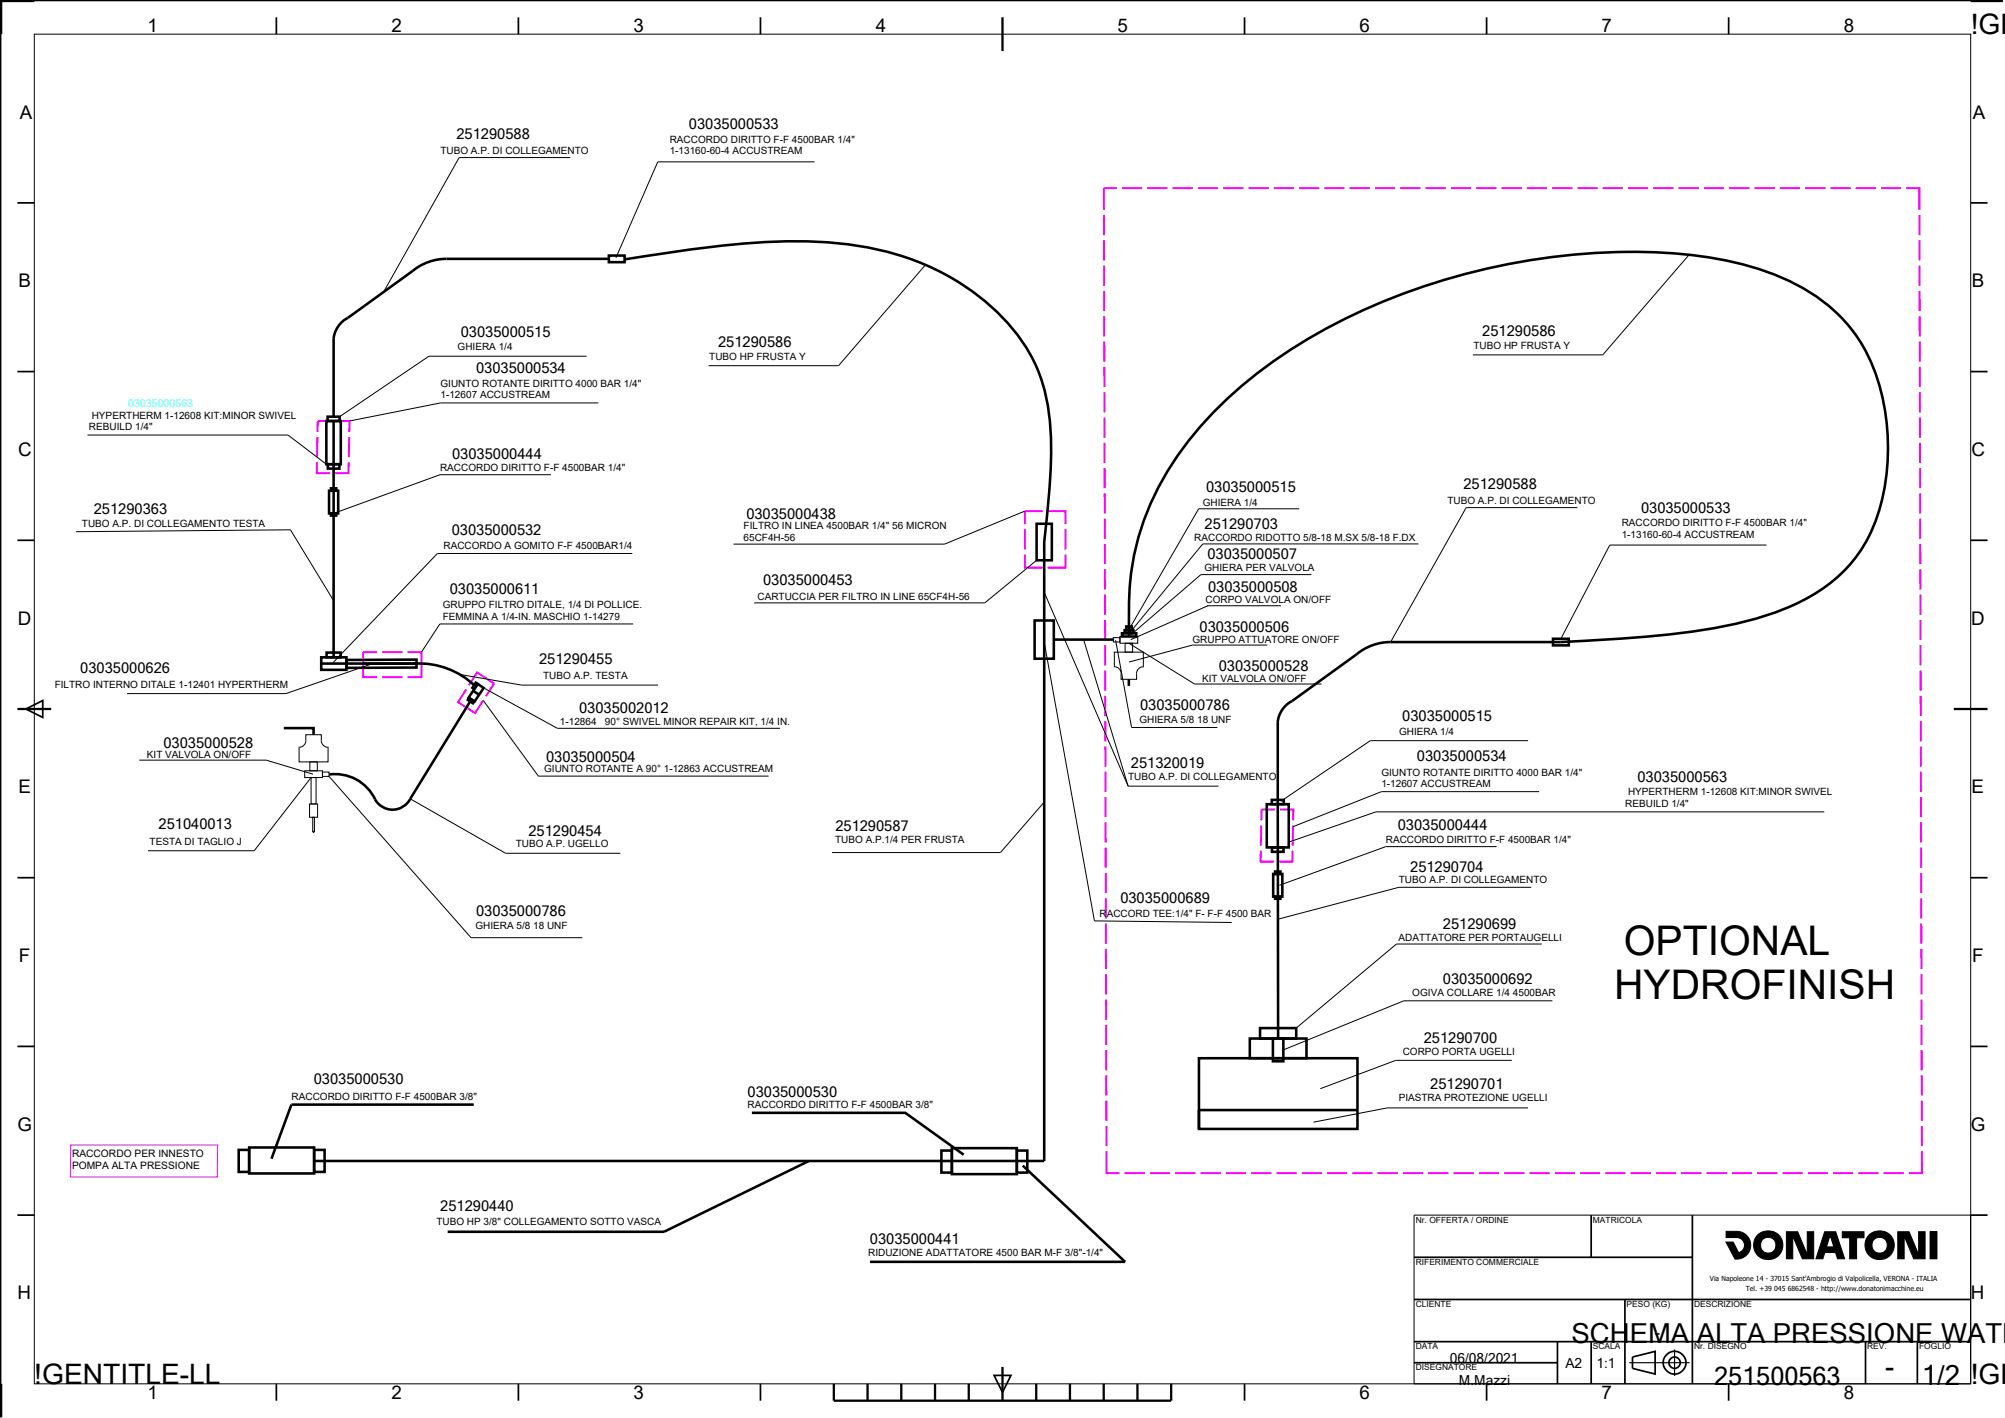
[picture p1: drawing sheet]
<svg xmlns="http://www.w3.org/2000/svg" width="297mm" height="210mm" viewBox="0 0 297 210" stroke-linecap="round" stroke-linejoin="round" font-family="sans-serif">
<defs><g id="words">
<g font-size="6">
<text x="240.5" y="141.4">OPTIONAL</text>
<text x="239.1" y="148">HYDROFINISH</text>
</g>
<g font-size="4.2">
<text x="291.9" y="5.1">!GE</text>
<text x="5.1" y="205">!GENTITLE-LL</text>
</g>
<g font-size="4.1">
<text x="232.8" y="198.9">SCHEMA ALTA PRESSIONE WATE</text>
<text x="279.2" y="203.8">-</text>
<text x="284.7" y="205.1">1/2 !GE</text>
</g>
<text font-size="3.7" x="253.9" y="205.1">251500563</text>
<g font-size="2.8">
<text x="21.8" y="4.8">1</text>
<text x="58" y="4.8">2</text>
<text x="93.8" y="4.8">3</text>
<text x="129.7" y="4.8">4</text>
<text x="165.6" y="4.8">5</text>
<text x="201.4" y="4.8">6</text>
<text x="237.2" y="4.8">7</text>
<text x="273.1" y="4.8">8</text>
<text x="2.9" y="17.6">A</text>
<text x="292.3" y="17.6">A</text>
<text x="2.7" y="42.5">B</text>
<text x="292.1" y="42.5">B</text>
<text x="2.7" y="67.5">C</text>
<text x="292.1" y="67.5">C</text>
<text x="2.7" y="92.5">D</text>
<text x="292" y="92.5">D</text>
<text x="2.7" y="117.5">E</text>
<text x="292.1" y="117.5">E</text>
<text x="2.8" y="142.5">F</text>
<text x="292.2" y="142.5">F</text>
<text x="2.6" y="167.5">G</text>
<text x="291.9" y="167.5">G</text>
<text x="2.6" y="192.5">H</text>
<text x="292" y="192.5">H</text>
<text x="21.8" y="207.2">1</text>
<text x="58" y="207.2">2</text>
<text x="93.8" y="207.2">3</text>
<text x="201.4" y="207.2">6</text>
<text x="237.2" y="207.2">7</text>
<text x="273.1" y="207.2">8</text>
</g>
<text font-size="2.4" x="245.2" y="198.1">-</text>
<g font-size="2.2">
<text x="67.6" y="20.6">251290588</text>
<text x="102.1" y="19.2">03035000533</text>
<text x="68.3" y="49.8">03035000515</text>
<text x="106.4" y="51.4">251290586</text>
<text x="219.6" y="49.8">251290586</text>
<text x="70.5" y="55.2">03035000534</text>
<text x="67" y="67.9">03035000444</text>
<text x="13.9" y="76.1">251290363</text>
<text x="110.6" y="76.8">03035000438</text>
<text x="178.7" y="72.9">03035000515</text>
<text x="216.8" y="72.4">251290588</text>
<text x="243.1" y="75.9">03035000533</text>
<text x="66.9" y="79.2">03035000532</text>
<text x="178.4" y="78.4">251290703</text>
<text x="178.9" y="82.8">03035000507</text>
<text x="66.6" y="87.9">03035000611</text>
<text x="113" y="86.6">03035000453</text>
<text x="179" y="87.6">03035000508</text>
<text x="177.7" y="93.6">03035000506</text>
<text x="11.9" y="99.7">03035000626</text>
<text x="79.9" y="98.3">251290455</text>
<text x="180.5" y="99.4">03035000528</text>
<text x="85.8" y="105.6">03035002012</text>
<text x="168.9" y="105.2">03035000786</text>
<text x="207.7" y="106.8">03035000515</text>
<text x="24.2" y="110.7">03035000528</text>
<text x="80.9" y="112.8">03035000504</text>
<text x="167.5" y="113.7">251320019</text>
<text x="209.9" y="112.7">03035000534</text>
<text x="242.6" y="115.9">03035000563</text>
<text x="23.5" y="122.7">251040013</text>
<text x="78.3" y="123.8">251290454</text>
<text x="123.7" y="123.1">251290587</text>
<text x="207.1" y="123">03035000444</text>
<text x="208.9" y="129.1">251290704</text>
<text x="70.5" y="135.7">03035000786</text>
<text x="166" y="133.7">03035000689</text>
<text x="213.8" y="137.5">251290699</text>
<text x="213.8" y="145.7">03035000692</text>
<text x="210.9" y="154.5">251290700</text>
<text x="46.5" y="160.6">03035000530</text>
<text x="211.9" y="161.3">251290701</text>
<text x="110.7" y="162.5">03035000530</text>
<text x="65.2" y="179.4">251290440</text>
<text x="128.9" y="184.3">03035000441</text>
</g>
<g font-size="2">
<text x="214.8" y="201.9">06/08/2021</text>
<text x="231.9" y="202.6">A2</text>
<text x="236.5" y="202.6">1:1</text>
<text x="216.1" y="205.1">M.Mazzi</text>
</g>
<text font-size="1.6" fill="#0ff" x="19" y="60.2">03035000563</text>
<g font-size="1.5">
<text x="65.2" y="22.8">TUBO A.P. DI COLLEGAMENTO</text>
<text x="99.2" y="21.2">RACCORDO DIRITTO F-F 4500BAR 1/4&quot;</text>
<text x="99.2" y="22.9">1-13160-60-4 ACCUSTREAM</text>
<text x="67.8" y="51.9">GHIERA 1/4</text>
<text x="105.1" y="53.3">TUBO HP FRUSTA Y</text>
<text x="218.3" y="51.8">TUBO HP FRUSTA Y</text>
<text x="65.3" y="57.3">GIUNTO ROTANTE DIRITTO 4000 BAR 1/4&quot;</text>
<text x="65.3" y="59">1-12607 ACCUSTREAM</text>
<text x="13.2" y="63.7">REBUILD 1/4&quot;</text>
<text x="13.6" y="62">HYPERTHERM 1-12608 KIT:MINOR SWIVEL</text>
<text x="65.2" y="69.7">RACCORDO DIRITTO F-F 4500BAR 1/4&quot;</text>
<text x="178.2" y="74.9">GHIERA 1/4</text>
<text x="214.4" y="74.7">TUBO A.P. DI COLLEGAMENTO</text>
<text x="240.2" y="77.9">RACCORDO DIRITTO F-F 4500BAR 1/4&quot;</text>
<text x="12.1" y="78.1">TUBO A.P. DI COLLEGAMENTO TESTA</text>
<text x="65.7" y="81.3">RACCORDO A GOMITO F-F 4500BAR1/4</text>
<text x="110.2" y="78.4">FILTRO IN LINEA 4500BAR 1/4&quot; 56 MICRON</text>
<text x="110.2" y="80.1">65CF4H-56</text>
<text x="176.9" y="80.2">RACCORDO RIDOTTO 5/8-18 M.SX 5/8-18 F.DX</text>
<text x="240.2" y="79.6">1-13160-60-4 ACCUSTREAM</text>
<text x="112.2" y="88.8">CARTUCCIA PER FILTRO IN LINE 65CF4H-56</text>
<text x="178.4" y="84.6">GHIERA PER VALVOLA</text>
<text x="178.6" y="89.3">CORPO VALVOLA ON/OFF</text>
<text x="65.6" y="90.1">GRUPPO FILTRO DITALE, 1/4 DI POLLICE.</text>
<text x="65.6" y="91.8">FEMMINA A 1/4-IN. MASCHIO 1-14279</text>
<text x="176.6" y="95.3">GRUPPO ATTUATORE ON/OFF</text>
<text x="8.1" y="101.8">FILTRO INTERNO DITALE 1-12401 HYPERTHERM</text>
<text x="80.5" y="100.5">TUBO A.P. TESTA</text>
<text x="178.1" y="101">KIT VALVOLA ON/OFF</text>
<text x="82.9" y="107.4">1-12864</text>
<text x="89.6" y="107.4">90° SWIVEL MINOR REPAIR KIT, 1/4 IN.</text>
<text x="168.8" y="107.1">GHIERA 5/8 18 UNF</text>
<text x="21.8" y="112.2">KIT VALVOLA ON/OFF</text>
<text x="207.2" y="108.8">GHIERA 1/4</text>
<text x="80.6" y="114.4">GIUNTO ROTANTE A 90° 1-12863 ACCUSTREAM</text>
<text x="167.1" y="115.5">TUBO A.P. DI COLLEGAMENTO</text>
<text x="204.6" y="114.9">GIUNTO ROTANTE DIRITTO 4000 BAR 1/4&quot;</text>
<text x="204.6" y="116.6">1-12607 ACCUSTREAM</text>
<text x="240.8" y="119.5">REBUILD 1/4&quot;</text>
<text x="241.2" y="117.8">HYPERTHERM 1-12608 KIT:MINOR SWIVEL</text>
<text x="22.2" y="125.2">TESTA DI TAGLIO J</text>
<text x="76.4" y="125.4">TUBO A.P. UGELLO</text>
<text x="123.7" y="124.8">TUBO A.P.1/4 PER FRUSTA</text>
<text x="205.3" y="124.8">RACCORDO DIRITTO F-F 4500BAR 1/4&quot;</text>
<text x="207.2" y="130.8">TUBO A.P. DI COLLEGAMENTO</text>
<text x="70.4" y="137.6">GHIERA 5/8 18 UNF</text>
<text x="162.9" y="135.8">RACCORD TEE:1/4&quot; F- F-F 4500 BAR</text>
<text x="207.2" y="139.4">ADATTATORE PER PORTAUGELLI</text>
<text x="209.2" y="147.5">OGIVA COLLARE 1/4 4500BAR</text>
<text x="207.8" y="156.3">CORPO PORTA UGELLI</text>
<text x="43.2" y="162.9">RACCORDO DIRITTO F-F 4500BAR 3/8&quot;</text>
<text x="110.8" y="164.1">RACCORDO DIRITTO F-F 4500BAR 3/8&quot;</text>
<text x="207.2" y="163.1">PIASTRA PROTEZIONE UGELLI</text>
<text x="10.7" y="171.4">RACCORDO PER INNESTO</text>
<text x="10.7" y="173.2">POMPA ALTA PRESSIONE</text>
<text x="64.6" y="181.4">TUBO HP 3/8&quot; COLLEGAMENTO SOTTO VASCA</text>
<text x="128.6" y="186.1">RIDUZIONE ADATTATORE 4500 BAR M-F 3/8&quot;-1/4&quot;</text>
</g>
<g font-size="1.3">
<text x="209.7" y="181.1">Nr. OFFERTA / ORDINE</text>
<text x="236" y="181.1">MATRICOLA</text>
<text x="209.7" y="187.4">RIFERIMENTO COMMERCIALE</text>
<text x="209.7" y="193.6">CLIENTE</text>
<text x="241" y="193.6">PESO (KG)</text>
<text x="251" y="193.6">DESCRIZIONE</text>
<text x="209.7" y="203">DISEGNATORE</text>
<text x="209.7" y="199.9">DATA</text>
<text x="236" y="199.9">SCALA</text>
<text x="251" y="199.9">Nr. DISEGNO</text>
<text x="276.6" y="199.9">REV.</text>
<text x="284.3" y="199.9">FOGLIO</text>
</g>
<g font-size="1">
<text x="253.3" y="189.7">Via Napoleone 14 - 37015 Sant'Ambrogio di Valpolicella, VERONA - ITALIA</text>
<text x="258.6" y="191.2">Tel. +39 045 6862548 - http://www.donatonimacchine.eu</text>
</g>
</g></defs>
<g fill="none" stroke="#f0f" stroke-width=".3">
<path d="M163.5 31.8v3M163.5 35.6l.1 3M163.6 39.3v3M165.5 27.9h-2v3.2M166.2 27.9h3M170 27.9h2.9M173.7 27.9h3M177.4 27.9h3M181.2 27.9h3M184.9 27.9h3M188.7 27.9h3M192.4 27.9h3"/>
<path d="M196.2 27.9h3M199.9 27.9h3M203.7 27.9h3M207.4 27.9h3M211.2 27.9h3M214.9 27.9h3M218.7 27.9h3M222.4 27.9h3M226.2 27.9h3M229.9 27.9h3M233.7 27.9h3M237.4 27.9h3"/>
<path d="M241.2 27.9h3M244.9 27.9h3M248.7 27.9h3M252.4 27.9h3M256.2 27.9h3M259.9 27.9h3M263.7 27.9h2.9M267.4 27.9h3M271.1 27.9h3M274.9 27.9h3M278.6 27.9h3M282.4 27.9h1.9v3.2"/>
<path d="M284.3 31.8v3M284.3 35.6v3M284.3 39.3l.1 3M163.6 43.1v3M163.6 46.8v3M163.6 50.6v3M163.6 54.3v3M163.6 58.1v3M284.4 43.1v3M284.4 46.8v3M284.4 50.6v3M284.4 54.3v3"/>
<path d="M284.4 58.1v3M46.9 68.5v1.6h2M47 64.7v3M49 62.4h-1.9l-.1 1.6M49.8 62.4h2l-.1 1.6M51.7 68.5l-.1 1.6h-2M51.7 64.7v3M151.8 78.4v3M154.5 75.7h-2.7v1.9M155.2 75.7h2.6v1.9M157.8 78.4v3M163.6 61.8v3"/>
<path d="M163.6 65.6v3M163.6 69.3v3M163.6 73.1l.1 3M163.7 76.8v3M284.4 61.8v3M284.4 65.6v3M284.4 69.3v3M284.4 73.1v3M284.5 76.8v3M55.9 96.6h-2.1v3.7h2.1M56.6 96.6h3M60.4 96.6h2v3.7h-2"/>
<path d="M151.8 82.1v2h2.7M157.8 82.1v2h-2.6M163.7 80.6v3M163.7 84.3v3M163.7 88.1v3M163.7 91.8v3M163.7 95.6v3M163.7 99.3v3M284.5 80.6v3M284.5 84.3v3M284.5 88.1v3M284.5 91.8v3"/>
<path d="M284.5 95.6v3M284.5 99.3v3M56.6 100.3h3M69.1 102.1l-1.2 1.9 2.5 1.6 1.2-1.9M69.5 101.5l1.2-1.9 2.5 1.6-1.2 1.9M163.7 103v3M163.7 106.8v3M163.7 110.5l.1 3M163.8 114.3v3M163.8 118v3M188.9 119.9h-2v1.6M189.6 119.9h2v1.6"/>
<path d="M284.5 103v3M284.5 106.8v3M284.5 110.5v3M284.6 114.3v3M284.6 118v3M163.8 121.8v3M163.8 125.5v3M163.8 129.3v3M163.8 133v3M163.8 136.8v3M186.8 126l-.1 1.6h2M186.8 122.2v3"/>
<path d="M191.5 126l-.1 1.6h-1.9M191.5 122.2v3M284.6 121.8v3M284.6 125.5v3M284.6 129.3v3M284.6 133v3M284.6 136.8v3M163.8 140.5v3M163.8 144.3v3M163.8 148l.1 3M163.9 151.8v3M163.9 155.5v3"/>
<path d="M163.9 159.3v3M284.6 140.5v3M284.6 144.3v3M284.6 148v3M284.7 151.8v3M284.7 155.5v3M284.7 159.3v3M163.9 163v3M163.9 166.8v3M163.9 170.5v3.2h1.9M166.6 173.7h3M170.3 173.7h3"/>
<path d="M174.1 173.7h3M177.8 173.7h3M181.6 173.7h3M185.3 173.7h3M189.1 173.7h3M192.8 173.7h3M196.6 173.7h3M200.3 173.7h3M204.1 173.7h3M207.8 173.7h3M211.6 173.7h3M215.3 173.7h3"/>
<path d="M219.1 173.7h3M222.8 173.7h3M226.6 173.7h3M230.3 173.7h3M234.1 173.7h3M237.8 173.7h3M241.6 173.7h3M245.3 173.7h3M249 173.7h3M252.8 173.7h3M256.5 173.7h3M260.3 173.7h3"/>
<path d="M264 173.7h3M267.8 173.7h3M271.5 173.7h3M275.3 173.7h3M279 173.7h3M284.7 163v3M284.7 166.8v3M284.7 170.5v3.2h-1.9"/>
</g>
<g fill="none" stroke="#000" stroke-width=".15">
<path d="M5.1 5.1h286.8v199.9h-286.8zM84.5 23.3h-16.5l-11.2 20M120.7 24h-23.3l-6.2 14.2M137 39.3l-12.8 14.9h-19.2M250.2 37.7l-12.8 14.9h-19.2M86.9 52.8h-23.4l-13.2 8.9M88.6 59.7h-23.3l-13.5 2.7M11.3 78.7l31.7-.2 6.4 10.5M13 64.4h29.7l5.6 4.4M81.6 70.3h-16.4l-15.8 5.7M151.8 75.7l-11.9 4.9h-31.2M192.5 75.4h-14.9l-10.2 17.6"/>
<path d="M233.7 75.2h-16.5l-11.2 19.9M55.2 98.3l-12.8 4.4h-23.6M68.1 99.9l9.2 1.6h20.2M93.7 82h-28.9l-15.4 16.1M93.8 92.4h-28.6l-2.8 4.2M153.6 83l-7.7 6.3h-34.2M154.7 95.1l7.4 41.3 20.4 .2M154.7 87.7l12.4 28.7M160.5 94.7l6.6 21.7M164.9 94.4h1v.7h-1zM165.1 96.6h4.3v2.2a.96 .96 0 0 0-1 .9v.9h-2.3v-.9a.98 .98 0 0 0-1-.9zM165.3 94.8l2.3 12.9h12.7"/>
<path d="M165.9 94.3h2.6v1h-2.6zM166.7 95.3h1.1v1.3h-1.1zM167.2 95.3l9.8 6h18.8M178.8 89.7h11M178.9 89.7l-11.4 5M187.7 95.5h-11.1l-9.3 2.5M194.3 85.1h-16.4l-10.3 8.9M210.1 80.6h-31.9l-10.7 12.9M261.7 80.7h-23.2l-7.3 13.9M20.6 112.6h18.8l7 2.1M45.1 114.2h2.7v1h-2.7zM45.3 108.8h2.3v.9a.98 .98 0 0 0 1 1v2.1h-4.3v-2.1a.96 .96 0 0 0 1-1z"/>
<path d="M45.9 119.1h1.1v1.9h-1.1zM45.9 112.8h1.1v1.4h-1.1zM46.1 115.2h.7v3.9h-.7zM46.1 115.2l-8.4 10.8h-15.8M47.8 114.3h.9v.7h-.9zM48.7 115l21.1 23.9h16.5M60.8 118.3l14.1 8.1h17M71.6 103.7l8.2 11.2h34.1M71.6 101.9l11 6h32.9M154.7 118.8l-6.5 7.5h-24.9M167.1 116.4h13.4M226.4 109.7h-23.4l-13.2 9"/>
<path d="M228 117.2h-23.4l-13.1 5.2M46.3 121h.3v2.1h-.3zM46.3 123.1l.1 .2 .2-.2M221.7 125.4h-16.4l-15.8 5.7M226.8 131.4h-19.6l-17.9 4.7M228.4 139.8h-21.5l-14.9 12.5M270.2 120.2h-66.4l-12.9 4.5M224 157h-17.2l-11.2 4.2M230 148.2h-22l-17.9 7.3M209.5 180h82.4v25h-82.4zM226.3 164.1h-20.8l-10.9 2.1M255.7 182.4h1.6a2.06 2.06 0 0 1 2 2.2 2.06 2.06 0 0 1-2.3 1.9l-1.3-2.5h1l.9 1.5a1.13 1.13 0 0 0 .8-1.2 1.13 1.13 0 0 0-1.1-1h-1.6z"/>
<path d="M264.6 182.4h1.7l1.3 3.2h.1v-3.2h1v4h-1.7l-1.3-3.2h-.1v3.2h-1zM270.3 182.4h1.6l1.4 4h-1.1l-.3-.9h-1.6l-.3 .9h-1zM271 183.3h.2l.5 1.4h-1.1zM272.9 182.4h3.2v.9h-1.1v3.1h-1v-3.1h-1.1zM281.1 182.4h1.7l1.3 3.2h.1v-3.2h1v4h-1.7l-1.3-3.2h-.1v3.2h-1zM285.9 182.4h1v4h-1z"/>
<circle cx="261.9" cy="184.4" r="1.16"/>
<circle cx="261.9" cy="184.4" r="2.17"/>
<circle cx="278.4" cy="184.4" r="1.16"/>
<circle cx="278.4" cy="184.4" r="2.17"/>
</g>
<g fill="none" stroke="#000" stroke-width=".38">
<path d="M90.2 37.9h2.3v.9h-2.3zM90.2 38.3h-24.1a7.8 7.8 0 0 0-5 1.8l-9.6 7a3.9 3.9 0 0 0-2.1 3.1v11.5M92.5 38.4a184.2 184.2 0 0 1 23.3-2.6 49.9 49.9 0 0 1 21.4 3.5 32.1 32.1 0 0 1 15.8 13.9 29.6 29.6 0 0 1 2.7 14.4l-.3 5.5-.7 7.2v91.7h-108.1M48.3 62.4h2.2v6.4h-2.2zM48.5 61.7h1.8v.7h-1.8zM48.6 68.8h1.7v.6h-1.7zM48.7 72.7h1.4v3.3h-1.4zM49 76h.8v.4h-.8zM49 72.3h.8v.4h-.8zM49.4 62.4v35M153.6 77.6h2.2v5.4h-2.2zM47.6 97.4h3.7v1.8h-3.7z"/>
<path d="M47.6 98.3h14.1a11.8 11.8 0 0 1 8.5 3.2M48.4 96.7h2.1v.7h-2.1zM51.3 97.7h10.4v1.2h-10.4zM153.3 91.9h2.8v5.7h-2.8zM156.1 94.7h8.8M166.2 93.8h2.1v.5h-2.1zM166.6 93.3h1.3v.5h-1.3zM166.8 92.8h.9v.5h-.9zM167.3 94.3l-.1-2.7a39.8 39.8 0 0 1 10.3-28.1 71.4 71.4 0 0 1 26-18.2 95 95 0 0 1 48.4-7.4 38.6 38.6 0 0 1 18.1 6.7 23.6 23.6 0 0 1 9 14.7 32 32 0 0 1-2.2 20.3 22.2 22.2 0 0 1-11.2 10.1 59.2 59.2 0 0 1-17.1 4.1l-7.3 .7-10 .6h-25.2a7.8 7.8 0 0 0-5 1.8l-9.6 6.9a3.9 3.9 0 0 0-2.1 3.1v46.9M230.1 94.6h2.3v1h-2.3zM42 107.8h4.5v1M69.5 103.4l.8 .5-.2 .3-.8-.5z"/>
<path d="M69.6 103.9l-8.8 14.4a2.98 2.98 0 0 1-2.9 1.6 2.98 2.98 0 0 1-2.6-2 6.5 6.5 0 0 0-6.6-3.2M70.1 102.3l.9 .6M70.5 101.1l.3 .2-.5 .8-.3-.2zM70.8 101.3l.8 .6-1.3 2-.9-.6zM167.2 100.6v1M187.7 119.1h3.2v6.4h-3.2zM188.4 118.5h1.8v.6h-1.8zM188.4 125.5h1.7v.7h-1.7zM188.6 129.4h1.4v3.4h-1.4zM188.9 129.1h.8v.3h-.8zM188.9 132.8h.8v.3h-.8zM177.6 156.7h23.5v10.5h-23.5z"/>
<path d="M185.1 153.8h8.4v2.9h-8.4zM186.7 152.3h5.3v1.5h-5.3zM188.6 153.8h1.5v3.4h-1.5zM35.4 170.3h1.5v3.3h-1.5zM36.9 169.9h9.6v3.9h-9.6zM46.5 170.3h1.6v3.3h-1.6zM70.2 163.6h-27l-3 8M111.4 164.8h22.7l8.7 6.2M119.8 172l-21.4 10.4h-32.1M139.5 170.4h1.5v3.3h-1.5zM141 170h9.6v3.9h-9.6zM150.6 170.4h1.6v3.3h-1.6z"/>
<path d="M151.5 172.6l15.2 14.3h-37.8M201.1 164.4h-23.5v2.8"/>
</g>
<g fill="none" stroke="#000" stroke-width=".25">
<path d="M40.9 2.6v2.5M76.8 2.6v2.5M112.6 2.6v2.5M184.4 2.6v2.5M220.2 2.6v2.5M256.1 2.6v2.5M296.7 .1h-296.6v209.8M2.6 30h2.5M291.9 30h2.5M2.6 55h2.5M291.9 55h2.5M2.6 80h2.5"/>
<path d="M291.9 80h2.5M3.8 105l2.5-1.2v2.5zM2.6 130h2.5M291.9 130h2.5M2.6 155h2.5M291.9 155h2.5M2.6 180h2.5M235.7 180v6.2M250.7 180v25M291.9 180h2.5M209.5 192.5h82.4M209.5 198.7h82.4"/>
<path d="M209.5 186.2h41.2M230.7 198.7v6.3M235.7 198.7v6.3M240.7 192.5v12.5M276.3 198.7v6.3M284 198.7v6.3M40.9 205v2.5M76.8 205v2.5M112.6 205v2.5M147.3 203.7h2.5l-1.3 2.5zM184.4 205v2.5M209.5 201.8h21.2"/>
<path d="M220.2 205v2.5M241.8 201l3.4-.9v3.4l-3.4-.8zM256.1 205v2.5"/>
<circle cx="248.1" cy="201.8" r="1.68"/>
<circle cx="248.1" cy="201.8" r=".84"/>
</g>
<path d="M248.1 199.9v3.9M241.3 201.8h9" fill="none" stroke="#000" stroke-width=".17"/>
<g fill="#000">
<path d="M255.7 182.4h1.6a2.06 2.06 0 0 1 2 2.2 2.06 2.06 0 0 1-2.3 1.9l-1.3-2.5h1l.9 1.5a1.13 1.13 0 0 0 .8-1.2 1.13 1.13 0 0 0-1.1-1h-1.6zM264.6 182.4h1.7l1.3 3.2h.1v-3.2h1v4h-1.7l-1.3-3.2h-.1v3.2h-1zM272.9 182.4h3.2v.9h-1.1v3.1h-1v-3.1h-1.1zM281.1 182.4h1.7l1.3 3.2h.1v-3.2h1v4h-1.7l-1.3-3.2h-.1v3.2h-1zM285.9 182.4h1v4h-1z"/>
<path d="M259.8 184.4a2.17 2.17 0 0 1 4.3 0 2.17 2.17 0 0 1-4.3 0zM260.8 184.4a1.15 1.15 0 0 0 2.3 0 1.15 1.15 0 0 0-2.3 0z"/>
<path d="M270.3 182.4h1.6l1.4 4h-1.1l-.3-.9h-1.6l-.3 .9h-1zM271 183.3l-.4 1.4h1.1l-.5-1.4z"/>
<path d="M276.3 184.4a2.17 2.17 0 0 1 4.3 0 2.17 2.17 0 0 1-4.3 0zM277.3 184.4a1.15 1.15 0 0 0 2.3 0 1.15 1.15 0 0 0-2.3 0z"/>
</g>
<path d="M5.1 .1h-5v5M291.9 .1h4.8M.1 205v4.9" fill="none" stroke="#000" stroke-width=".51"/>
<g fill="none" stroke="#000" stroke-width=".34">
<path d="M148.5 2.6v5M2.6 105h5M289.4 105h5M123.5 205v2.5h50v-2.5M128.5 205v2.5M133.5 205v2.5M138.5 205v2.5M143.5 205v2.5M148.5 202.5v5M153.5 205v2.5M158.5 205v2.5M163.5 205v2.5"/>
<path d="M168.5 205v2.5"/>
</g>
<path d="M10.5 169.6h21.7v4.7h-21.8z" fill="none" stroke="#f0f" stroke-width=".15"/>
<use href="#words"/>
</svg>
